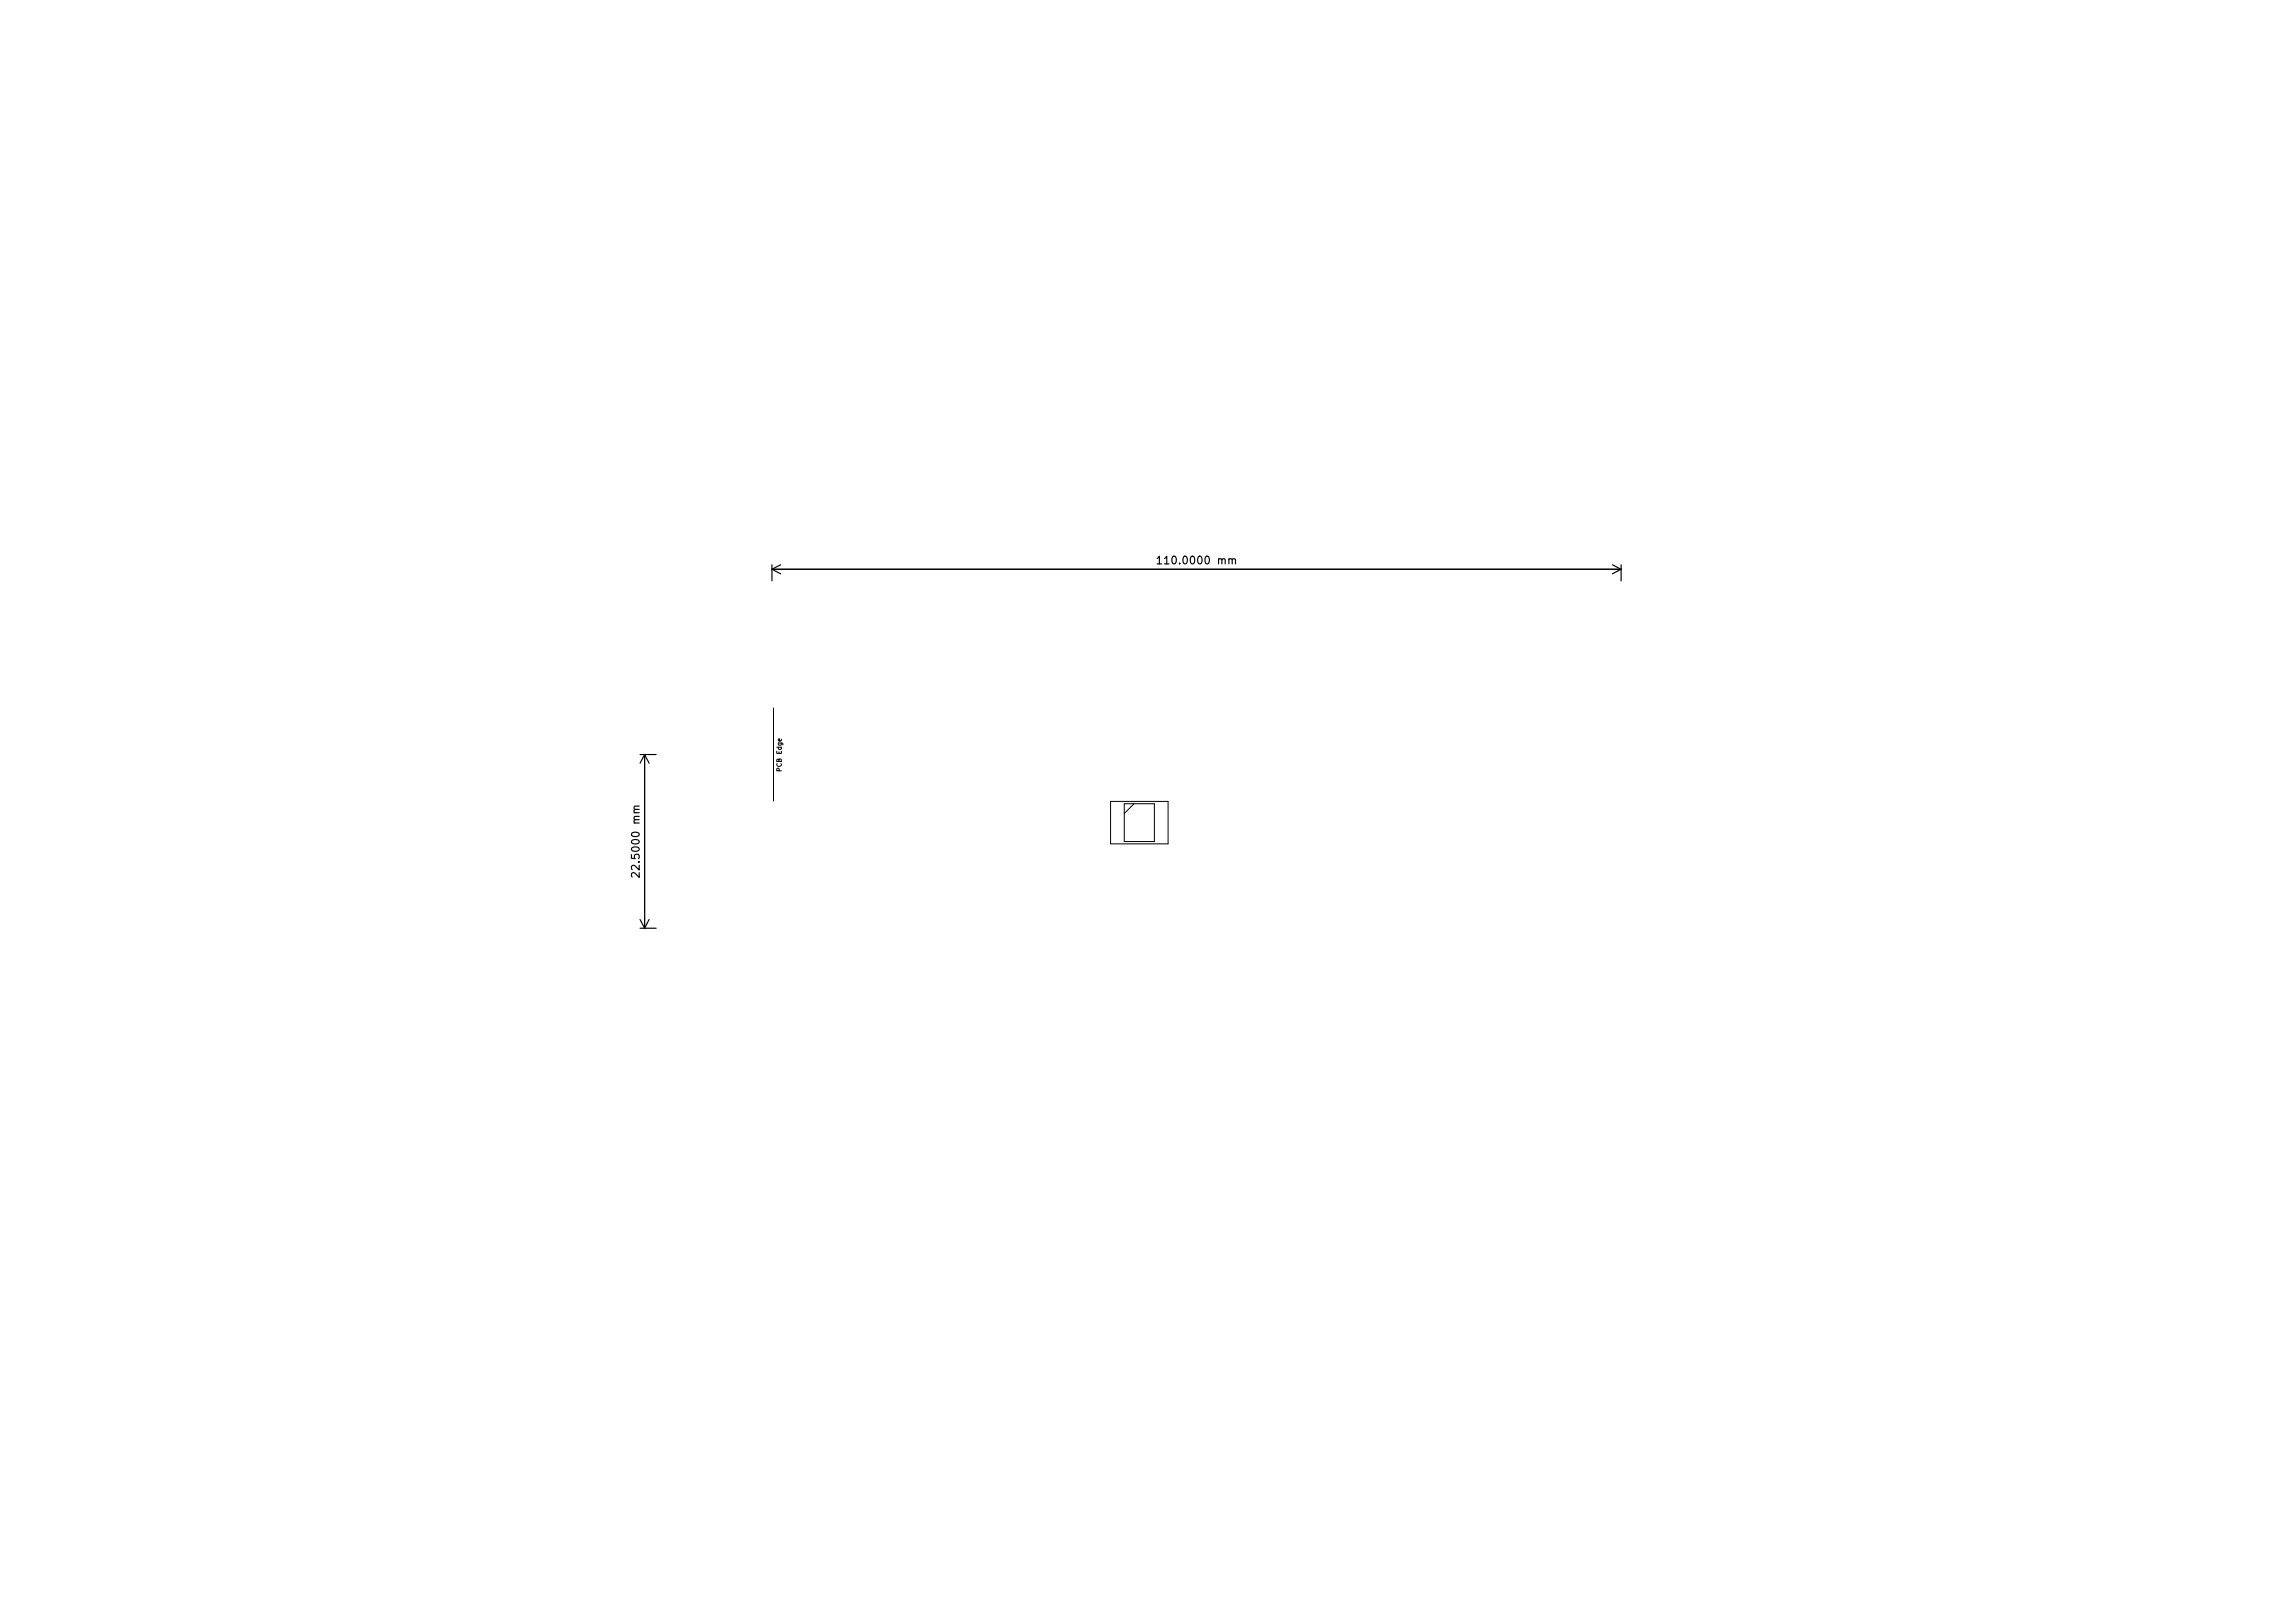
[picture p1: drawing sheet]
<svg xmlns="http://www.w3.org/2000/svg" width="297mm" height="210mm" viewBox="0 0 297 210" stroke-linecap="round" stroke-linejoin="round" font-family="sans-serif">
<defs><g id="words">
<g font-size="1.4">
<text x="150.7" y="73.1">110.0000 mm</text>
<text x="82.8" y="112.9" transform="rotate(-90 82.8 112.9)">22.5000 mm</text>
</g>
<text font-size=".8" x="101.2" y="99.8" transform="rotate(-90 101.2 99.8)">PCB Edge</text>
</g></defs>
<g fill="none" stroke="#000" stroke-width=".15">
<path d="M100 73.2v2M100 73.7h110M100 73.7l1.1 .6M101.1 73.2l-1.1 .5M149.9 72.3l.3-.2v1M149.9 73.1h.6M159.6 72.5l.2-.1h.2v.7M208.9 73.2l1.1 .5M210 73.2v2M210 73.7l-1.1 .6M82.9 97.7h2.1M83.5 97.7v22.5"/>
<path d="M83.5 97.7l-.6 1.2M83.5 97.7l.6 1.2M82.8 113v.7l-.7-.7-.2 .1-.1 .1 .1 .4M82.8 104.4l-.6 .1-.1 .2 .2 .2M82.9 119.1l.6 1.1M84.1 119.1l-.6 1.1M82.9 120.2h2.1"/>
</g>
<path d="M100.2 91.7v12.1M143.9 103.8h7.4v5.5h-7.4zM145.6 104.1h3.9v4.9h-3.9zM146.9 104.1l-1.3 1.3" fill="none" stroke="#000" stroke-width=".13"/>
<use href="#words"/>
</svg>
